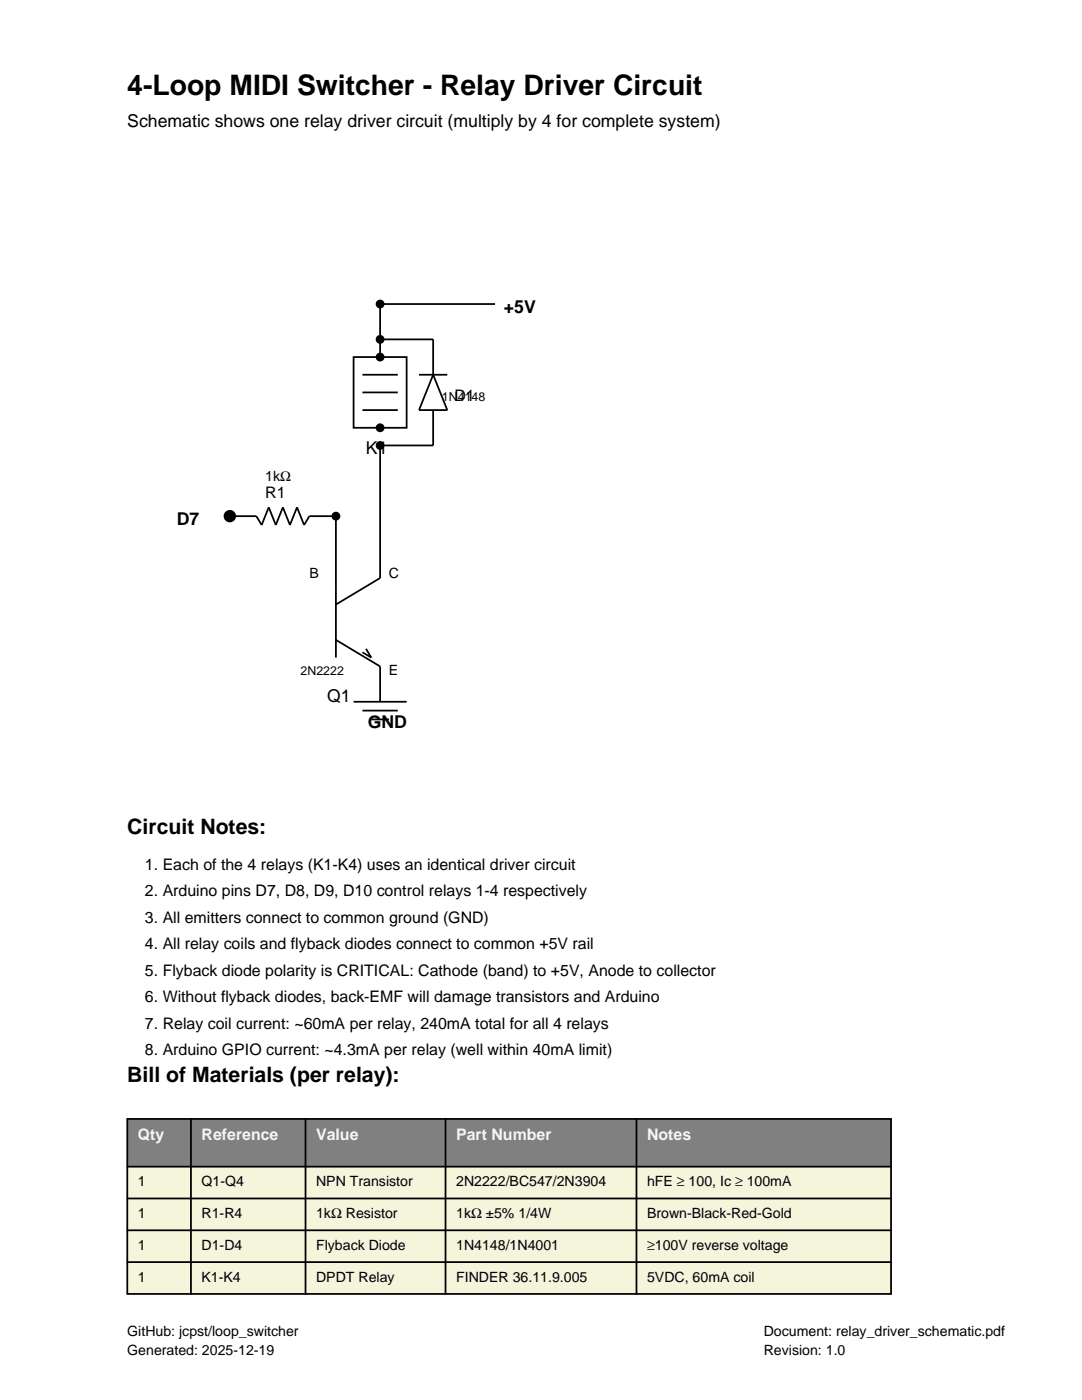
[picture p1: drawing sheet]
<svg xmlns="http://www.w3.org/2000/svg" width="216mm" height="279mm" viewBox="0 0 216 279" stroke-linecap="round" stroke-linejoin="round" font-family="sans-serif">
<defs><g id="words">
<text font-size="5.6" x="25.4" y="19.1">4-Loop MIDI Switcher - Relay Driver Circuit</text>
<g font-size="4.2">
<text x="25.4" y="166.5">Circuit Notes:</text>
<text x="25.4" y="215.9">Bill of Materials (per relay):</text>
</g>
<g font-size="3.5">
<text x="25.4" y="25.4">Schematic shows one relay driver circuit (multiply by 4 for complete system)</text>
<text x="100.5" y="62.4">+5V</text>
<text x="73" y="90.7">K1</text>
<text x="35.3" y="104.8">D7</text>
<text x="65.3" y="140.1">Q1</text>
<text x="73.4" y="145.3">GND</text>
</g>
<g font-size="3.2">
<text x="90.7" y="80.1">D1</text>
<text x="52.9" y="99.5">R1</text>
<text x="28.9" y="173.6">1. Each of the 4 relays (K1-K4) uses an identical driver circuit</text>
<text x="28.9" y="178.9">2. Arduino pins D7, D8, D9, D10 control relays 1-4 respectively</text>
<text x="28.9" y="184.1">3. All emitters connect to common ground (GND)</text>
<text x="28.9" y="189.4">4. All relay coils and flyback diodes connect to common +5V rail</text>
<text x="28.9" y="194.7">5. Flyback diode polarity is CRITICAL: Cathode (band) to +5V, Anode to collector</text>
<text x="28.9" y="200">6. Without flyback diodes, back-EMF will damage transistors and Arduino</text>
<text x="28.9" y="205.3">7. Relay coil current: ~60mA per relay, 240mA total for all 4 relays</text>
<text x="28.9" y="210.6">8. Arduino GPIO current: ~4.3mA per relay (well within 40mA limit)</text>
</g>
<g font-size="3.2" fill="#f5f5f5">
<text x="27.5" y="227.5">Qty</text>
<text x="40.2" y="227.5">Reference</text>
<text x="63.1" y="227.5">Value</text>
<text x="91" y="227.5">Part Number</text>
<text x="129.1" y="227.5">Notes</text>
</g>
<g font-size="2.8">
<text x="52.9" y="96">1kΩ</text>
<text x="61.7" y="115.4">B</text>
<text x="77.6" y="115.4">C</text>
<text x="77.6" y="134.8">E</text>
<text x="27.5" y="236.7">1</text>
<text x="40.2" y="236.7">Q1-Q4</text>
<text x="63.1" y="236.7">NPN Transistor</text>
<text x="91" y="236.7">2N2222/BC547/2N3904</text>
<text x="129.1" y="236.7">hFE ≥ 100, Ic ≥ 100mA</text>
<text x="27.5" y="243.1">1</text>
<text x="40.2" y="243.1">R1-R4</text>
<text x="63.1" y="243.1">1kΩ Resistor</text>
<text x="91" y="243.1">1kΩ ±5% 1/4W</text>
<text x="129.1" y="243.1">Brown-Black-Red-Gold</text>
<text x="27.5" y="249.4">1</text>
<text x="40.2" y="249.4">D1-D4</text>
<text x="63.1" y="249.4">Flyback Diode</text>
<text x="91" y="249.4">1N4148/1N4001</text>
<text x="129.1" y="249.4">≥100V reverse voltage</text>
<text x="27.5" y="255.8">1</text>
<text x="40.2" y="255.8">K1-K4</text>
<text x="63.1" y="255.8">DPDT Relay</text>
<text x="91" y="255.8">FINDER 36.11.9.005</text>
<text x="129.1" y="255.8">5VDC, 60mA coil</text>
<text x="25.4" y="266.7">GitHub: jcpst/loop_switcher</text>
<text x="152.4" y="266.7">Document: relay_driver_schematic.pdf</text>
<text x="25.4" y="270.5">Generated: 2025-12-19</text>
<text x="152.4" y="270.5">Revision: 1.0</text>
</g>
<g font-size="2.5">
<text x="88.2" y="80.1">1N4148</text>
<text x="60" y="134.8">2N2222</text>
</g>
</g></defs>
<g fill="#000" stroke="#000" stroke-width=".35">
<circle cx="75.8" cy="60.7" r=".71"/>
<circle cx="75.8" cy="71.3" r=".71"/>
<circle cx="75.8" cy="67.7" r=".71"/>
<circle cx="75.8" cy="85.4" r=".71"/>
<circle cx="75.8" cy="88.9" r=".71"/>
<circle cx="45.9" cy="103" r="1.06"/>
<circle cx="67" cy="103" r=".71"/>
</g>
<g fill="none" stroke="#000" stroke-width=".35">
<path d="M70.6 71.3h10.5v14.1h-10.5zM72.3 78.3h7.1M72.3 74.8h7.1M75.8 67.7h10.6v7.1M83.6 74.8h5.7M86.4 74.8l2.9 7h-5.7zM98.8 60.7h-23v10.6M72.3 81.8h7.1M86.4 81.8v7.1h-10.6v26.5l-8.8 5.3M45.9 103h5.3l1 1.8 1.4-3.6 1.4 3.6 1.4-3.6 1.5 3.6 1.4-3.6 1.4 3.6 1-1.8h5.3v28.2M67 127.7l8.8 5.3v7.1M73 129.5l1.1 1.7-1.8-1"/>
<path d="M70.6 140.1h10.5M72.3 141.8h7.1M74.1 143.6h3.5"/>
</g>
<path d="M25.4 223.3h152.4v9.5h-152.4z" fill-rule="evenodd" fill="#808080"/>
<path d="M25.4 232.8h152.4v25.4h-152.4z" fill-rule="evenodd" fill="#f5f5dc"/>
<path d="M25.4 223.3h152.4v34.9h-152.4zM25.4 232.8h152.4M25.4 239.2h152.4M38.1 223.3v34.9M61 223.3v34.9M88.9 223.3v34.9M127 223.3v34.9M25.4 245.5h152.4M25.4 251.9h152.4" fill="none" stroke="#000" stroke-width=".35"/>
<use href="#words"/>
</svg>
